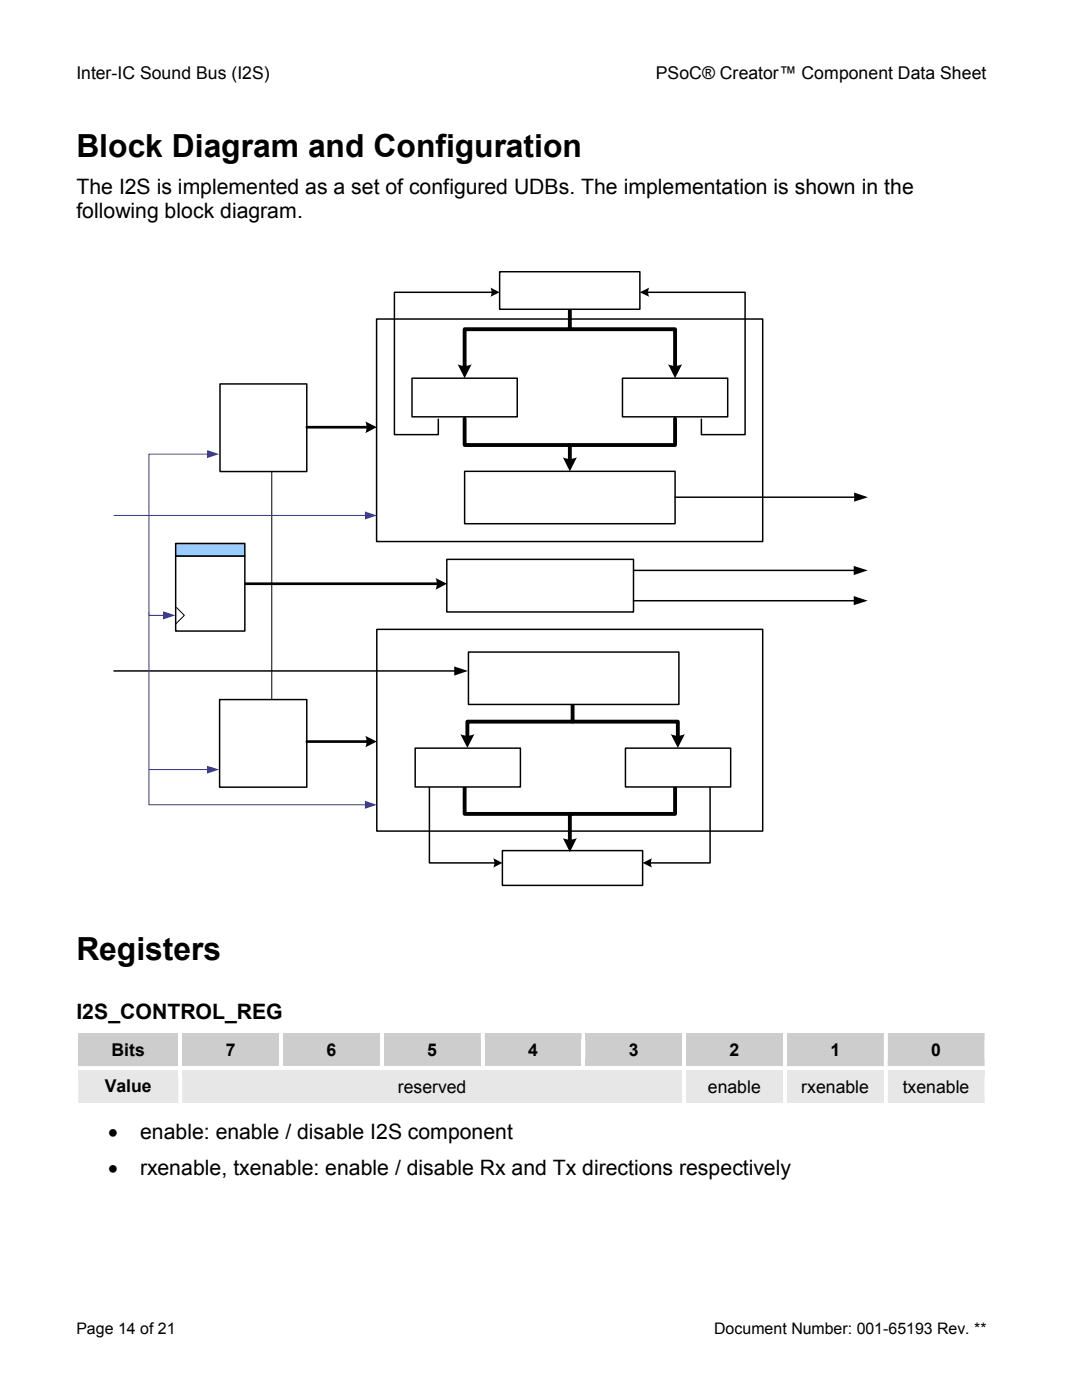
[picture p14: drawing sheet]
<svg xmlns="http://www.w3.org/2000/svg" width="216mm" height="279mm" viewBox="0 0 216 279" stroke-linecap="round" stroke-linejoin="round" font-family="sans-serif">
<defs><g id="words">
<g font-size="6.3">
<text x="15.2" y="31.2">Block Diagram and Configuration</text>
<text x="15.2" y="191.6">Registers</text>
</g>
<g font-size="4.2">
<text x="15.2" y="38.7">The I2S is implemented as a set of configured UDBs. The implementation is shown in the</text>
<text x="15.2" y="43.6">following block diagram.</text>
<text x="15.2" y="203.3">I2S_CONTROL_REG</text>
<text x="21.6" y="227.2">•</text>
<text x="27.9" y="227.2">enable: enable / disable I2S component</text>
<text x="21.6" y="234.5">•</text>
<text x="27.9" y="234.5">rxenable, txenable: enable / disable Rx and Tx directions respectively</text>
</g>
<g font-size="3.5">
<text x="15.2" y="15.7">Inter-IC Sound Bus (I2S)</text>
<text x="130.9" y="15.7">PSoC® Creator™ Component Data Sheet</text>
<text x="22.3" y="210.7">Bits</text>
<text x="45" y="210.7">7</text>
<text x="65.2" y="210.7">6</text>
<text x="85.3" y="210.7">5</text>
<text x="105.4" y="210.7">4</text>
<text x="125.5" y="210.7">3</text>
<text x="145.6" y="210.7">2</text>
<text x="165.7" y="210.7">1</text>
<text x="185.8" y="210.7">0</text>
<text x="20.9" y="218">Value</text>
<text x="79.4" y="218.1">reserved</text>
<text x="141.3" y="218.1">enable</text>
<text x="159.9" y="218.1">rxenable</text>
<text x="180.1" y="218.1">txenable</text>
</g>
<g font-size="3.2">
<text x="15.2" y="266.2">Page 14 of 21</text>
<text x="142.5" y="266.2">Document Number: 001-65193 Rev. **</text>
</g>
</g></defs>
<path d="M47.2 116.5h40.3" fill="none" stroke="#000" stroke-width=".53"/>
<path d="M86.9 115.4l2.3 1.1-2.3 1.2a2.81 2.81 0 0 0 0-2.3z" fill-rule="evenodd" fill="#000"/>
<path d="M75.1 63.7h77.1v44.4h-77.1z" fill="none" stroke="#000" stroke-width=".3"/>
<path d="M92.7 94.1h42v10.4h-42z" fill="#fff"/>
<path d="M92.7 94.1h42v10.4h-42z" fill="none" stroke="#000" stroke-width=".3"/>
<path d="M82.2 75.5h21v7.7h-21z" fill="#fff"/>
<path d="M82.2 75.5h21v7.7h-21z" fill="none" stroke="#000" stroke-width=".3"/>
<path d="M124.2 75.5h21v7.7h-21z" fill="#fff"/>
<path d="M98.3 58.3h-19.6v28.4h8.8v-3M129.1 58.3h19.6v28.4h-8.7v-3M43.9 76.6h17.3v17.5h-17.3zM124.2 75.5h21v7.7h-21zM134.7 99.2h35.9" fill="none" stroke="#000" stroke-width=".3"/>
<path d="M113.7 58.7v7h21v7.7M113.7 65.7h-21v7.7M92.7 83.6v5.2h21v3.1M134.7 83.6v5.2h-21" fill="none" stroke="#000" stroke-width=".77"/>
<g fill="#000">
<path d="M170.4 98.3l2.8 .9-2.8 .9z"/>
<path d="M97.9 57.4l1.8 .9-1.8 .9 .2-1.1z" fill-rule="evenodd"/>
<path d="M127.7 58.3l1.8-.9-.2 .7 .2 1.1z" fill-rule="evenodd"/>
<path d="M91.3 72.7a2.97 2.97 0 0 0 2.8 0l-1.4 2.8z" fill-rule="evenodd"/>
<path d="M133.3 72.7a2.97 2.97 0 0 0 2.8 0l-1.4 2.8z" fill-rule="evenodd"/>
<path d="M112.3 91.3l1.4 .3 1.4-.3-1.4 2.8z" fill-rule="evenodd"/>
</g>
<path d="M35.1 111h13.8v14.9h-13.8z" fill="#fff"/>
<path d="M35.1 111h13.8v14.9h-13.8z" fill="none" stroke="#000" stroke-width=".3"/>
<path d="M35.1 108.5h13.8v2.5h-13.8z" fill="#9acdff"/>
<path d="M35.1 108.5h13.8v2.5h-13.8zM89.2 111.6h37.2v10.5h-37.2zM22.7 133.9h68.2M75.2 125.6h77v40.3h-77z" fill="none" stroke="#000" stroke-width=".3"/>
<path d="M114.3 138.8v5.2h-21v3.2M114.3 144h21v3.2" fill="none" stroke="#000" stroke-width=".77"/>
<g fill="#000">
<path d="M90.6 133l2.8 .9-2.8 .9z"/>
<path d="M91.9 146.5l1.4 .3 1.4-.3-1.4 2.8z" fill-rule="evenodd"/>
<path d="M133.9 146.5l1.4 .3 1.4-.3-1.4 2.8z" fill-rule="evenodd"/>
</g>
<path d="M100.2 169.8h28v6.9h-28z" fill="#fff"/>
<path d="M85.7 157.1v15.1h13.1M141.7 157.1v15.1h-12.1M100.2 169.8h28v6.9h-28z" fill="none" stroke="#000" stroke-width=".3"/>
<path d="M92.7 157.1v5.3h21.4M134.7 157.1v5.3h-21v5.5" fill="none" stroke="#000" stroke-width=".77"/>
<g fill="#000">
<path d="M98.4 171.3l1.8 .9-1.8 .9 .2-1.1z" fill-rule="evenodd"/>
<path d="M112.3 167.3l1.4 .3 1.4-.3-1.4 2.8z" fill-rule="evenodd"/>
<path d="M128.2 172.2l1.9-.9-.2 1.1 .2 .7z" fill-rule="evenodd"/>
</g>
<path d="M29.7 101.1v21.7h3.1" fill="none" stroke="#36369a" stroke-width=".2"/>
<path d="M32.6 122l2.4 .8-2.4 .8z" fill="#36369a"/>
<path d="M35.2 121.2l1.6 1.6-1.7 1.7" fill="none" stroke="#000" stroke-width=".2"/>
<path d="M29.7 122.1v31.5h11.8" fill="none" stroke="#36369a" stroke-width=".2"/>
<path d="M41.3 152.8l2.4 .8-2.4 .8z" fill="#36369a"/>
<path d="M126.4 113.8h44.2M126.4 119.9h44.2" fill="none" stroke="#000" stroke-width=".3"/>
<path d="M170.3 112.9l2.8 .9-2.8 1zM170.3 119l2.8 .9-2.8 .9z" fill="#000"/>
<path d="M99.7 54.2h28v7.5h-28z" fill="#fff"/>
<path d="M99.7 54.2h28v7.5h-28z" fill="none" stroke="#000" stroke-width=".3"/>
<path d="M93.5 130.1h42v10.5h-42z" fill="#fff"/>
<path d="M93.5 130.1h42v10.5h-42z" fill="none" stroke="#000" stroke-width=".3"/>
<path d="M82.8 149.3h21v7.8h-21z" fill="#fff"/>
<path d="M82.8 149.3h21v7.8h-21z" fill="none" stroke="#000" stroke-width=".3"/>
<path d="M124.8 149.3h21v7.8h-21z" fill="#fff"/>
<path d="M43.8 139.6h17.4v17.5h-17.4zM124.8 149.3h21v7.8h-21z" fill="none" stroke="#000" stroke-width=".3"/>
<path d="M61.2 85.3h12.2" fill="none" stroke="#000" stroke-width=".53"/>
<path d="M72.9 84.1l2.3 1.2-2.3 1.1a2.79 2.79 0 0 0 0-2.3z" fill-rule="evenodd" fill="#000"/>
<path d="M54.2 94.1v22.4" fill="none" stroke="#000" stroke-width=".2"/>
<path d="M22.7 102.9h50.3" fill="none" stroke="#36369a" stroke-width=".2"/>
<path d="M72.8 102.1l2.4 .8-2.4 .8z" fill="#36369a"/>
<path d="M41.5 90.6h-11.8v10.5" fill="none" stroke="#36369a" stroke-width=".2"/>
<path d="M41.3 89.8l2.4 .8-2.4 .8z" fill="#36369a"/>
<path d="M61.2 148h12.2" fill="none" stroke="#000" stroke-width=".53"/>
<path d="M72.9 146.9l2.3 1.1-2.3 1.1a2.7 2.7 0 0 0 0-2.2z" fill-rule="evenodd" fill="#000"/>
<path d="M54.2 116.5v23.1" fill="none" stroke="#000" stroke-width=".2"/>
<path d="M29.7 153.6v7h43.3" fill="none" stroke="#36369a" stroke-width=".2"/>
<path d="M72.8 159.8l2.4 .8-2.4 .8z" fill="#36369a"/>
<g fill="#cdcdcd">
<path d="M15.6 206.2h20v6.6h-20z"/>
<path d="M16.5 207.4h18.2v4.1h-18.2z"/>
<path d="M36.4 206.2h19.3v6.6h-19.3z"/>
<path d="M37.3 207.4h17.5v4.1h-17.5z"/>
<path d="M76.6 206.2h19.3v6.6h-19.3z"/>
<path d="M77.5 207.4h17.5v4.1h-17.5z"/>
<path d="M157 206.2h19.4v6.6h-19.4z"/>
<path d="M157.9 207.4h17.6v4.1h-17.6z"/>
<path d="M56.5 206.2h19.3v6.6h-19.3zM57.4 207.4h17.5v4.1h-17.5z"/>
<path d="M96.7 206.2h19.3v6.6h-19.3zM97.6 207.4h17.5v4.1h-17.5z"/>
<path d="M116.8 206.2h19.3v6.6h-19.3zM117.7 207.4h17.6v4.1h-17.6z"/>
<path d="M136.9 206.2h19.4v6.6h-19.4zM137.8 207.4h17.6v4.1h-17.6z"/>
<path d="M177.1 206.2h19.4v6.6h-19.4zM178 207.4h17.6v4.1h-17.6z"/>
</g>
<path d="M14.9 205.4h.7v2h-.7zM14.9 205.4h20.7v.7h-20.7z" fill="#fff"/>
<path d="M15.6 206.1h20v1.3h-20z" fill="#cdcdcd"/>
<g fill="#fff">
<path d="M35.6 205.4h.8v2h-.8z"/>
<path d="M36.4 205.4h19.3v.7h-19.3z"/>
</g>
<path d="M36.4 206.1h19.3v1.3h-19.3z" fill="#cdcdcd"/>
<path d="M55.7 205.4h.8v2h-.8zM56.5 205.4h19.3v.7h-19.3z" fill="#fff"/>
<path d="M56.5 206.1h19.3v1.3h-19.3z" fill="#cdcdcd"/>
<g fill="#fff">
<path d="M75.8 205.4h.8v2h-.8z"/>
<path d="M76.6 205.4h19.3v.7h-19.3z"/>
</g>
<path d="M76.6 206.1h19.3v1.3h-19.3z" fill="#cdcdcd"/>
<path d="M95.9 205.4h.8v2h-.8zM96.7 205.4h19.3v.7h-19.3z" fill="#fff"/>
<path d="M96.7 206.1h19.3v1.3h-19.3z" fill="#cdcdcd"/>
<path d="M116 205.4h.8v2h-.8zM116.8 205.4h19.3v.7h-19.3z" fill="#fff"/>
<path d="M116.8 206.1h19.3v1.3h-19.3z" fill="#cdcdcd"/>
<path d="M136.1 205.4h.8v2h-.8zM136.9 205.4h19.4v.7h-19.4z" fill="#fff"/>
<path d="M136.9 206.1h19.4v1.3h-19.4z" fill="#cdcdcd"/>
<path d="M156.3 205.4h.7v2h-.7zM157 205.4h19.4v.7h-19.4z" fill="#fff"/>
<path d="M157 206.1h19.4v1.3h-19.4z" fill="#cdcdcd"/>
<path d="M176.4 205.4h.7v2h-.7zM177.1 205.4h19.4v.7h-19.4z" fill="#fff"/>
<path d="M177.1 206.1h19.4v1.3h-19.4z" fill="#cdcdcd"/>
<path d="M196.5 205.4h.7v2h-.7zM196.5 205.4h.7v.7h-.7z" fill="#fff"/>
<path d="M15.2 211.5h20.8v1.2h-20.8z" fill="#cdcdcd"/>
<path d="M14.9 207.4h.7v5.4h-.7z" fill="#fff"/>
<path d="M36 211.5h20.1v1.2h-20.1z" fill="#cdcdcd"/>
<path d="M35.6 207.4h.8v5.4h-.8z" fill="#fff"/>
<path d="M56.1 211.5h20.1v1.2h-20.1z" fill="#cdcdcd"/>
<path d="M55.7 207.4h.8v5.4h-.8z" fill="#fff"/>
<path d="M76.2 211.5h20.1v1.2h-20.1z" fill="#cdcdcd"/>
<path d="M75.8 207.4h.8v5.4h-.8z" fill="#fff"/>
<path d="M96.3 211.5h20.1v1.2h-20.1z" fill="#cdcdcd"/>
<path d="M95.9 207.4h.8v5.4h-.8z" fill="#fff"/>
<path d="M116.4 211.5h20.1v1.2h-20.1z" fill="#cdcdcd"/>
<path d="M116 207.4h.8v5.4h-.8z" fill="#fff"/>
<path d="M136.5 211.5h20.1v1.2h-20.1z" fill="#cdcdcd"/>
<path d="M136.1 207.4h.8v5.4h-.8z" fill="#fff"/>
<path d="M156.6 211.5h20.1v1.2h-20.1z" fill="#cdcdcd"/>
<path d="M156.3 207.4h.7v5.4h-.7z" fill="#fff"/>
<path d="M176.7 211.5h20.1v1.2h-20.1z" fill="#cdcdcd"/>
<path d="M176.4 207.4h.7v5.4h-.7zM196.5 207.4h.7v5.4h-.7z" fill="#fff"/>
<g fill="#e6e7e6">
<path d="M15.6 213.5h20v6.6h-20z"/>
<path d="M16.5 214.8h18.2v4.1h-18.2z"/>
<path d="M36.4 213.5h99.7v6.6h-99.7z"/>
<path d="M37.3 214.8h98v4.1h-98z"/>
<path d="M157 213.5h19.4v6.6h-19.4z"/>
<path d="M157.9 214.8h17.6v4.1h-17.6z"/>
<path d="M136.9 213.5h19.4v6.6h-19.4zM137.8 214.8h17.6v4.1h-17.6z"/>
<path d="M177.1 213.5h19.4v6.6h-19.4zM178 214.8h17.6v4.1h-17.6z"/>
</g>
<path d="M14.9 212.8h.7v2h-.7zM15.6 212.8h20v.7h-20z" fill="#fff"/>
<path d="M15.6 213.5h20v1.3h-20z" fill="#e6e7e6"/>
<g fill="#fff">
<path d="M35.6 212.8h.8v2h-.8z"/>
<path d="M36.4 212.8h19.3v.7h-19.3z"/>
</g>
<g fill="#e6e7e6">
<path d="M36.4 213.5h19.3v1.3h-19.3z"/>
<path d="M55.7 213.5h.8v1.3h-.8z"/>
</g>
<path d="M55.7 212.8h.8v.7h-.8zM56.5 212.8h19.3v.7h-19.3z" fill="#fff"/>
<path d="M56.5 213.5h20.1v1.3h-20.1z" fill="#e6e7e6"/>
<g fill="#fff">
<path d="M75.8 212.8h.8v.7h-.8z"/>
<path d="M76.6 212.8h19.3v.7h-19.3z"/>
</g>
<g fill="#e6e7e6">
<path d="M76.6 213.5h19.3v1.3h-19.3z"/>
<path d="M95.9 213.5h.8v1.3h-.8z"/>
</g>
<path d="M95.9 212.8h20.1v.7h-20.1z" fill="#fff"/>
<path d="M96.7 213.5h20.1v1.3h-20.1z" fill="#e6e7e6"/>
<path d="M116 212.8h20.1v.7h-20.1z" fill="#fff"/>
<path d="M116.8 213.5h19.3v1.3h-19.3z" fill="#e6e7e6"/>
<path d="M136.1 212.8h.8v2h-.8zM136.9 212.8h19.4v.7h-19.4z" fill="#fff"/>
<path d="M136.9 213.5h19.4v1.3h-19.4z" fill="#e6e7e6"/>
<path d="M156.3 212.8h.7v2h-.7zM157 212.8h19.4v.7h-19.4z" fill="#fff"/>
<path d="M157 213.5h19.4v1.3h-19.4z" fill="#e6e7e6"/>
<path d="M176.4 212.8h.7v2h-.7zM177.1 212.8h19.4v.7h-19.4z" fill="#fff"/>
<path d="M177.1 213.5h19.4v1.3h-19.4z" fill="#e6e7e6"/>
<path d="M196.5 212.8h.7v2h-.7z" fill="#fff"/>
<path d="M15.2 218.9h20.8v1.2h-20.8z" fill="#e6e7e6"/>
<path d="M14.9 214.8h.7v6.1h-.7zM15.6 220.2h20v.7h-20z" fill="#fff"/>
<path d="M36 218.9h100.5v1.2h-100.5z" fill="#e6e7e6"/>
<path d="M35.6 214.8h.8v6.1h-.8zM36.4 220.2h99.7v.7h-99.7z" fill="#fff"/>
<path d="M136.5 218.9h20.1v1.2h-20.1z" fill="#e6e7e6"/>
<path d="M136.1 214.8h.8v6.1h-.8zM136.9 220.2h19.4v.7h-19.4z" fill="#fff"/>
<path d="M156.6 218.9h20.1v1.2h-20.1z" fill="#e6e7e6"/>
<path d="M156.3 214.8h.7v6.1h-.7zM157 220.2h19.4v.7h-19.4z" fill="#fff"/>
<path d="M176.7 218.9h20.1v1.2h-20.1z" fill="#e6e7e6"/>
<path d="M176.4 214.8h.7v6.1h-.7zM177.1 220.2h19.4v.7h-19.4zM196.5 214.8h.7v6.1h-.7z" fill="#fff"/>
<use href="#words"/>
</svg>
